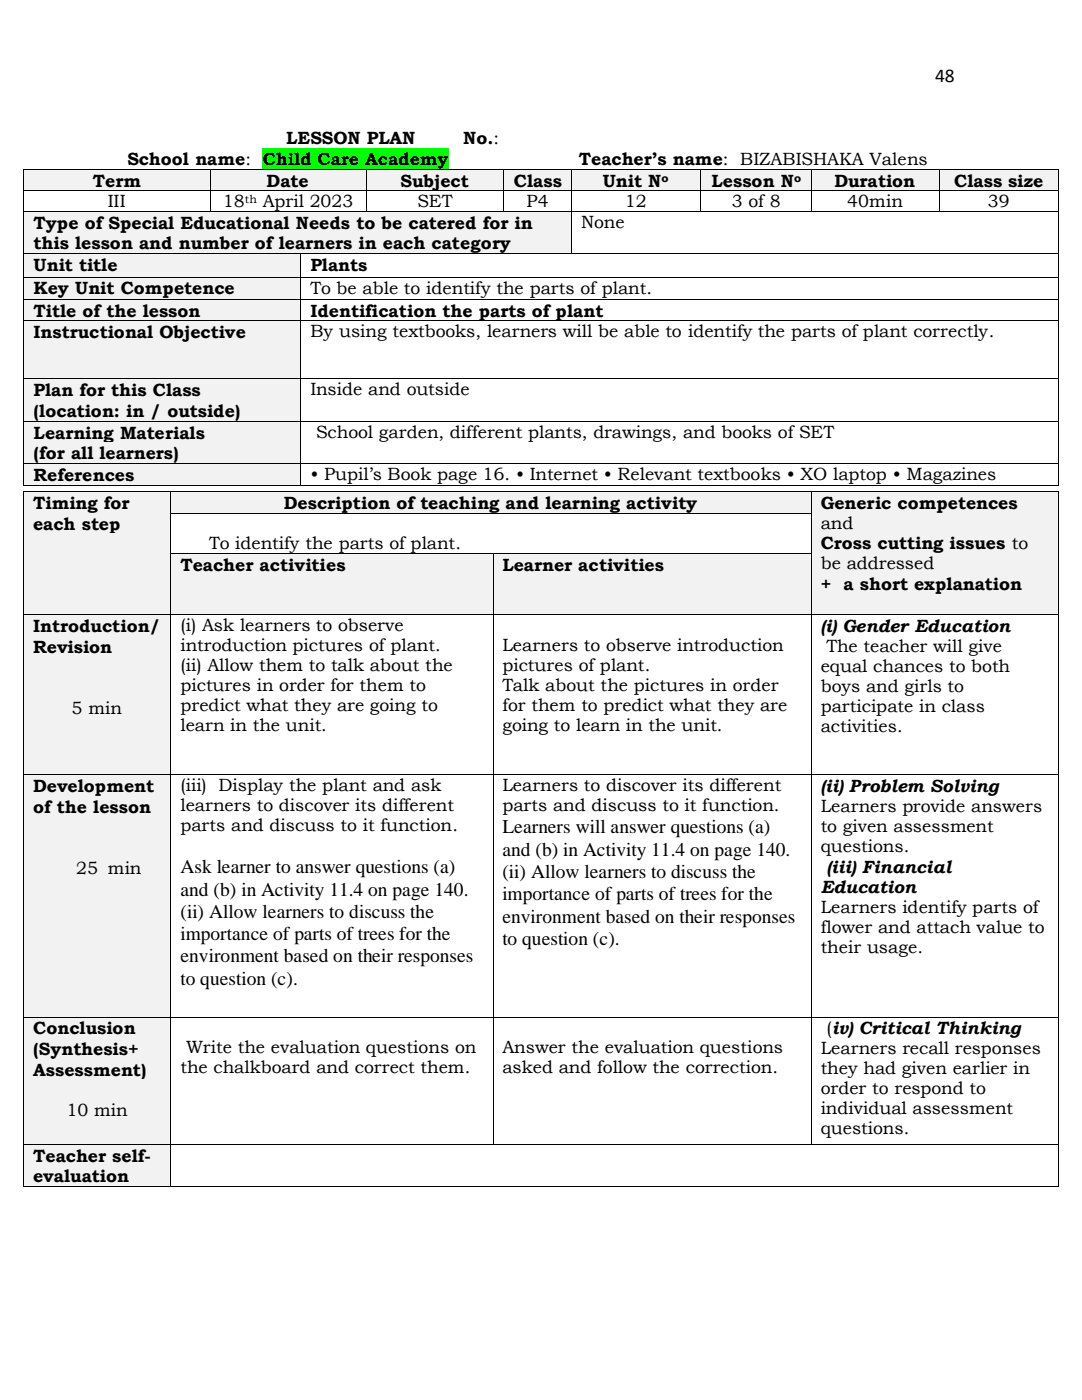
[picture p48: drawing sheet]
<svg xmlns="http://www.w3.org/2000/svg" width="216mm" height="279mm" viewBox="0 0 216 279" stroke-linecap="round" stroke-linejoin="round" font-family="sans-serif">
<defs><g id="words">
<g font-size="3.9">
<text x="186.6" y="16.4">48</text>
<text x="100.2" y="166.3">Learners will answer questions (a)</text>
<text x="100.2" y="170.8">and (b) in Activity 11.4 on page 140.</text>
<text x="36" y="174.2">Ask learner to answer questions (a)</text>
<text x="36" y="178.7">and (b) in Activity 11.4 on page 140.</text>
<text x="100.2" y="175.2">(ii) Allow learners to discuss the</text>
<text x="100.2" y="179.7">importance of parts of trees for the</text>
<text x="36" y="183.2">(ii) Allow learners to discuss the</text>
<text x="100.2" y="184.1">environment based on their responses</text>
<text x="36" y="187.6">importance of parts of trees for the</text>
<text x="100.2" y="188.6">to question (c).</text>
<text x="36" y="192.1">environment based on their responses</text>
<text x="36" y="196.6">to question (c).</text>
</g>
<g font-size="3.5">
<text x="57.1" y="28.8">LESSON PLAN</text>
<text x="92.4" y="28.8">No.:</text>
<text x="25.4" y="32.9">School name:</text>
<text x="52.4" y="32.9">Child Care Academy</text>
<text x="115.5" y="32.9">Teacher’s name: BIZABISHAKA Valens</text>
<text x="18.5" y="37.2">Term</text>
<text x="21.5" y="41.4">III</text>
<text x="44.5" y="41.4">18</text>
<text x="52.4" y="41.4">April 2023</text>
<text x="53.2" y="37.2">Date</text>
<text x="79.9" y="37.2">Subject</text>
<text x="83.3" y="41.4">SET</text>
<text x="102.5" y="37.2">Class</text>
<text x="105.1" y="41.4">P4</text>
<text x="120.3" y="37.2">Unit N</text>
<text x="124.7" y="41.4">12</text>
<text x="142" y="37.2">Lesson N</text>
<text x="146" y="41.4">3 of 8</text>
<text x="166.5" y="37.2">Duration</text>
<text x="169.1" y="41.4">40min</text>
<text x="190.4" y="37.2">Class size</text>
<text x="197.1" y="41.4">39</text>
<text x="6.7" y="45.7">Type of Special Educational Needs to be catered for in</text>
<text x="115.9" y="45.5">None</text>
<text x="6.7" y="49.8">this lesson and number of learners in each category</text>
<text x="6.7" y="54.1">Unit title</text>
<text x="6.7" y="58.7">Key Unit Competence</text>
<text x="61.9" y="54.1">Plants</text>
<text x="61.9" y="58.6">To be able to identify the parts of plant.</text>
<text x="6.7" y="63.2">Title of the lesson</text>
<text x="61.9" y="63.2">Identification the parts of plant</text>
<text x="6.7" y="67.5">Instructional Objective</text>
<text x="61.9" y="67.3">By using textbooks, learners will be able to identify the parts of plant correctly.</text>
<text x="6.7" y="79.1">Plan for this Class</text>
<text x="6.7" y="83.2">(location: in / outside)</text>
<text x="61.9" y="78.9">Inside and outside</text>
<text x="6.7" y="87.5">Learning Materials</text>
<text x="63.1" y="87.3">School garden, different plants, drawings, and books of SET</text>
<text x="6.7" y="91.7">(for all learners)</text>
<text x="6.7" y="96">References</text>
<text x="61.9" y="95.8">• Pupil’s Book page 16. • Internet • Relevant textbooks • XO laptop • Magazines</text>
<text x="6.6" y="101.5">Timing for</text>
<text x="56.6" y="101.5">Description of teaching and learning activity</text>
<text x="163.8" y="101.5">Generic competences</text>
<text x="6.6" y="105.7">each step</text>
<text x="163.8" y="105.5">and</text>
<text x="36" y="114">Teacher activities</text>
<text x="41.7" y="109.7">To identify the parts of plant.</text>
<text x="100.2" y="114">Learner activities</text>
<text x="163.8" y="109.7">Cross cutting issues to</text>
<text x="163.8" y="113.6">be addressed</text>
<text x="163.8" y="117.7">+ a short explanation</text>
<text x="36" y="126">(i) Ask learners to observe</text>
<text x="6.6" y="126.2">Introduction/</text>
<text x="6.6" y="130.3">Revision</text>
<text x="36" y="130">introduction pictures of plant.</text>
<text x="100.2" y="130">Learners to observe introduction</text>
<text x="163.8" y="126.2">(i) Gender Education</text>
<text x="164.9" y="130.1">The teacher will give</text>
<text x="36" y="133.9">(ii) Allow them to talk about the</text>
<text x="36" y="137.9">pictures in order for them to</text>
<text x="100.2" y="133.9">pictures of plant.</text>
<text x="100.2" y="137.9">Talk about the pictures in order</text>
<text x="163.8" y="134.1">equal chances to both</text>
<text x="14.3" y="142.6">5 min</text>
<text x="36" y="141.9">predict what they are going to</text>
<text x="100.2" y="141.9">for them to predict what they are</text>
<text x="163.8" y="138.1">boys and girls to</text>
<text x="163.8" y="142">participate in class</text>
<text x="36" y="145.8">learn in the unit.</text>
<text x="100.2" y="145.8">going to learn in the unit.</text>
<text x="163.8" y="146">activities.</text>
<text x="6.6" y="158.1">Development</text>
<text x="36" y="157.9">(iii) Display the plant and ask</text>
<text x="36" y="161.9">learners to discover its different</text>
<text x="100.2" y="157.9">Learners to discover its different</text>
<text x="100.2" y="161.9">parts and discuss to it function.</text>
<text x="163.8" y="158.1">(ii) Problem Solving</text>
<text x="6.6" y="162.2">of the lesson</text>
<text x="36" y="165.9">parts and discuss to it function.</text>
<text x="163.8" y="162.1">Learners provide answers</text>
<text x="163.8" y="166">to given assessment</text>
<text x="163.8" y="170">questions.</text>
<text x="15.2" y="174.5">25 min</text>
<text x="163.8" y="178.3">Education</text>
<text x="165" y="174.1">(iii) Financial</text>
<text x="163.8" y="182.3">Learners identify parts of</text>
<text x="163.8" y="186.2">flower and attach value to</text>
<text x="163.8" y="190.2">their usage.</text>
<text x="6.6" y="206.4">Conclusion</text>
<text x="164.9" y="206.4">(iv) Critical Thinking</text>
<text x="6.6" y="210.5">(Synthesis+</text>
<text x="6.6" y="214.6">Assessment)</text>
<text x="36" y="214.2">the chalkboard and correct them.</text>
<text x="37.1" y="210.2">Write the evaluation questions on</text>
<text x="100.2" y="210.2">Answer the evaluation questions</text>
<text x="100.2" y="214.2">asked and follow the correction.</text>
<text x="163.8" y="210.4">Learners recall responses</text>
<text x="163.8" y="214.4">they had given earlier in</text>
<text x="163.8" y="218.4">order to respond to</text>
<text x="13.2" y="222.8">10 min</text>
<text x="163.8" y="222.3">individual assessment</text>
<text x="163.8" y="226.3">questions.</text>
<text x="6.6" y="231.8">Teacher self-</text>
<text x="6.6" y="235.9">evaluation</text>
</g>
<g font-size="2.3">
<text x="48.9" y="40.5">th</text>
<text x="132" y="36.3">o</text>
<text x="158.5" y="36.3">o</text>
</g>
</g></defs>
<path d="M52.4 29.6h37.2v4.1h-37.2z" fill-rule="evenodd" fill="#0f0"/>
<g fill="#f2f2f2">
<path d="M4.9 33.9h37v4.1h-37z" fill-rule="evenodd"/>
<path d="M6.7 33.9h33.4v4.1h-33.4z" fill-rule="evenodd"/>
<path d="M42.1 33.9h30.9v4.1h-30.9z" fill-rule="evenodd"/>
<path d="M43.9 33.9h27.2v4.1h-27.2z" fill-rule="evenodd"/>
<path d="M73.1 33.9h27.3v4.1h-27.3z" fill-rule="evenodd"/>
<path d="M75 33.9h23.6v4.1h-23.6z" fill-rule="evenodd"/>
<path d="M100.6 33.9h13.4v4.1h-13.4z" fill-rule="evenodd"/>
<path d="M102.4 33.9h9.7v4.1h-9.7z" fill-rule="evenodd"/>
<path d="M114.2 33.9h25.5v4.1h-25.5z" fill-rule="evenodd"/>
<path d="M115.9 33.9h21.9v4.1h-21.9z" fill-rule="evenodd"/>
<path d="M139.9 33.9h22v4.1h-22z" fill-rule="evenodd"/>
<path d="M141.7 33.9h18.4v4.1h-18.4z" fill-rule="evenodd"/>
<path d="M162.1 33.9h25.2v4.1h-25.2z" fill-rule="evenodd"/>
<path d="M163.8 33.9h21.8v4.1h-21.8z" fill-rule="evenodd"/>
<path d="M187.5 33.9h23.6v4.1h-23.6z" fill-rule="evenodd"/>
<path d="M189.3 33.9h20.1v4.1h-20.1z" fill-rule="evenodd"/>
</g>
<g fill="#000">
<path d="M4.7 33.7h.2v.2h-.2z" fill-rule="evenodd"/>
<path d="M4.7 33.7h.2v.2h-.2z" fill-rule="evenodd"/>
<path d="M4.7 38h.2v.2h-.2z" fill-rule="evenodd"/>
<path d="M41.9 33.7h.2v.2h-.2z" fill-rule="evenodd"/>
<path d="M41.9 38h.2v.2h-.2z" fill-rule="evenodd"/>
<path d="M73 33.7h.1v.2h-.1z" fill-rule="evenodd"/>
<path d="M73 38h.1v.2h-.1z" fill-rule="evenodd"/>
<path d="M100.4 33.7h.2v.2h-.2z" fill-rule="evenodd"/>
<path d="M100.4 38h.2v.2h-.2z" fill-rule="evenodd"/>
<path d="M114 33.7h.2v.2h-.2z" fill-rule="evenodd"/>
<path d="M114 38h.2v.2h-.2z" fill-rule="evenodd"/>
<path d="M139.7 33.7h.2v.2h-.2z" fill-rule="evenodd"/>
<path d="M139.7 38h.2v.2h-.2z" fill-rule="evenodd"/>
<path d="M161.9 33.7h.2v.2h-.2z" fill-rule="evenodd"/>
<path d="M161.9 38h.2v.2h-.2z" fill-rule="evenodd"/>
<path d="M187.3 33.7h.2v.2h-.2z" fill-rule="evenodd"/>
<path d="M187.3 38h.2v.2h-.2z" fill-rule="evenodd"/>
<path d="M211.1 33.7h.2v.2h-.2z" fill-rule="evenodd"/>
<path d="M211.1 33.7h.2v.2h-.2z" fill-rule="evenodd"/>
<path d="M211.1 38h.2v.2h-.2z" fill-rule="evenodd"/>
</g>
<g fill="none" stroke="#000" stroke-width=".2">
<path d="M4.8 33.9v4.1M4.8 38.2v4M4.9 33.8h37M4.9 38.1h37M42 33.9v4.1M42 38.2v4M42.1 33.8h30.9M42.1 38.1h30.9M73.1 33.9v4.1M73.1 38.2v4M73.1 33.8h27.3M73.1 38.1h27.3"/>
<path d="M100.5 33.9v4.1M100.5 38.2v4M100.6 33.8h13.4M100.6 38.1h13.4M114.1 33.9v4.1M114.1 38.2v4M114.2 33.8h25.5M114.2 38.1h25.5M139.8 33.9v4.1M139.8 38.2v4M139.9 33.8h22M139.9 38.1h22"/>
<path d="M162 33.9v4.1M162 38.2v4M162.1 33.8h25.2M162.1 38.1h25.2M187.4 33.9v4.1M187.4 38.2v4M187.5 33.8h23.6M187.5 38.1h23.6M211.2 33.9v4.1M211.2 38.2v4"/>
</g>
<g fill="#f2f2f2">
<path d="M4.9 42.4h109.1v8.2h-109.1z" fill-rule="evenodd"/>
<path d="M6.7 42.4h105.4v4.1h-105.4z" fill-rule="evenodd"/>
<path d="M6.7 46.5h105.4v4.1h-105.4z" fill-rule="evenodd"/>
</g>
<g fill="#000">
<path d="M4.7 42.2h.2v.2h-.2z" fill-rule="evenodd"/>
<path d="M41.9 42.2h.2v.2h-.2z" fill-rule="evenodd"/>
<path d="M73 42.2h.1v.2h-.1z" fill-rule="evenodd"/>
<path d="M100.4 42.2h.2v.2h-.2z" fill-rule="evenodd"/>
<path d="M114 42.2h.2v.2h-.2z" fill-rule="evenodd"/>
<path d="M139.7 42.2h.2v.2h-.2z" fill-rule="evenodd"/>
<path d="M161.9 42.2h.2v.2h-.2z" fill-rule="evenodd"/>
<path d="M187.3 42.2h.2v.2h-.2z" fill-rule="evenodd"/>
<path d="M211.1 42.2h.2v.2h-.2z" fill-rule="evenodd"/>
</g>
<path d="M4.8 42.4v8.2M4.9 42.3h37M42.1 42.3h30.9M73.1 42.3h27.3M100.6 42.3h13.4M114.1 42.4v8.2M114.2 42.3h25.5M139.9 42.3h22M162.1 42.3h25.2M187.5 42.3h23.6M211.2 42.4v8.2" fill="none" stroke="#000" stroke-width=".2"/>
<g fill="#f2f2f2">
<path d="M4.9 50.7h55v4.5h-55z" fill-rule="evenodd"/>
<path d="M6.7 50.7h51.4v4.2h-51.4z" fill-rule="evenodd"/>
</g>
<g fill="#000">
<path d="M4.7 50.6h.2v.1h-.2z" fill-rule="evenodd"/>
<path d="M59.9 50.6h.2v.1h-.2z" fill-rule="evenodd"/>
<path d="M114 50.6h.2v.1h-.2z" fill-rule="evenodd"/>
<path d="M211.1 50.6h.2v.1h-.2z" fill-rule="evenodd"/>
</g>
<path d="M4.8 50.7v4.5M4.9 50.6h55M60 50.7v4.5M60.1 50.6h53.9M114.2 50.6h96.9M211.2 50.7v4.5" fill="none" stroke="#000" stroke-width=".2"/>
<g fill="#f2f2f2">
<path d="M4.9 55.4h55v4.2h-55z" fill-rule="evenodd"/>
<path d="M6.7 55.4h51.4v4.1h-51.4z" fill-rule="evenodd"/>
</g>
<g fill="#000">
<path d="M4.7 55.2h.2v.2h-.2z" fill-rule="evenodd"/>
<path d="M59.9 55.2h.2v.2h-.2z" fill-rule="evenodd"/>
<path d="M211.1 55.2h.2v.2h-.2z" fill-rule="evenodd"/>
</g>
<path d="M4.8 55.4v4.2M4.9 55.3h55M60 55.4v4.2M60.1 55.3h151M211.2 55.4v4.2" fill="none" stroke="#000" stroke-width=".2"/>
<g fill="#f2f2f2">
<path d="M4.9 59.8h55v4.2h-55z" fill-rule="evenodd"/>
<path d="M6.7 59.8h51.4v4.2h-51.4z" fill-rule="evenodd"/>
</g>
<g fill="#000">
<path d="M4.7 59.6h.2v.2h-.2z" fill-rule="evenodd"/>
<path d="M59.9 59.6h.2v.2h-.2z" fill-rule="evenodd"/>
<path d="M211.1 59.6h.2v.2h-.2z" fill-rule="evenodd"/>
</g>
<path d="M4.8 59.8v4.2M4.9 59.7h55M60 59.8v4.2M60.1 59.7h151M211.2 59.8v4.2" fill="none" stroke="#000" stroke-width=".2"/>
<g fill="#f2f2f2">
<path d="M4.9 64.1h55v11.4h-55z" fill-rule="evenodd"/>
<path d="M6.7 64.1h51.4v4.2h-51.4z" fill-rule="evenodd"/>
</g>
<g fill="#000">
<path d="M4.7 64h.2v.1h-.2z" fill-rule="evenodd"/>
<path d="M59.9 64h.2v.1h-.2z" fill-rule="evenodd"/>
<path d="M211.1 64h.2v.1h-.2z" fill-rule="evenodd"/>
</g>
<path d="M4.8 64.1v11.4M4.9 64h55M60 64.1v11.4M60.1 64h151M211.2 64.1v11.4" fill="none" stroke="#000" stroke-width=".2"/>
<g fill="#f2f2f2">
<path d="M4.9 75.7h55v8.3h-55z" fill-rule="evenodd"/>
<path d="M6.7 75.7h51.4v4.1h-51.4z" fill-rule="evenodd"/>
<path d="M6.7 79.8h51.4v4.2h-51.4z" fill-rule="evenodd"/>
</g>
<g fill="#000">
<path d="M4.7 75.5h.2v.2h-.2z" fill-rule="evenodd"/>
<path d="M59.9 75.5h.2v.2h-.2z" fill-rule="evenodd"/>
<path d="M211.1 75.5h.2v.2h-.2z" fill-rule="evenodd"/>
</g>
<path d="M4.8 75.7v8.3M4.9 75.6h55M60 75.7v8.3M60.1 75.6h151M211.2 75.7v8.3" fill="none" stroke="#000" stroke-width=".2"/>
<g fill="#f2f2f2">
<path d="M4.9 84.2h55v8.3h-55z" fill-rule="evenodd"/>
<path d="M6.7 84.2h51.4v4.1h-51.4z" fill-rule="evenodd"/>
<path d="M6.7 88.3h51.4v4.2h-51.4z" fill-rule="evenodd"/>
</g>
<g fill="#000">
<path d="M4.7 84h.2v.2h-.2z" fill-rule="evenodd"/>
<path d="M59.9 84h.2v.2h-.2z" fill-rule="evenodd"/>
<path d="M211.1 84h.2v.2h-.2z" fill-rule="evenodd"/>
</g>
<path d="M4.8 84.2v8.3M4.9 84.1h55M60 84.2v8.3M60.1 84.1h151M211.2 84.2v8.3" fill="none" stroke="#000" stroke-width=".2"/>
<g fill="#f2f2f2">
<path d="M4.9 92.6h55v4.2h-55z" fill-rule="evenodd"/>
<path d="M6.7 92.6h51.4v4.2h-51.4z" fill-rule="evenodd"/>
</g>
<g fill="#000">
<path d="M4.7 92.5h.2v.1h-.2z" fill-rule="evenodd"/>
<path d="M4.7 96.8h.2v.2h-.2z" fill-rule="evenodd"/>
<path d="M4.7 96.8h.2v.2h-.2z" fill-rule="evenodd"/>
<path d="M59.9 92.5h.2v.1h-.2z" fill-rule="evenodd"/>
<path d="M59.9 96.8h.2v.2h-.2z" fill-rule="evenodd"/>
<path d="M211.1 92.5h.2v.1h-.2z" fill-rule="evenodd"/>
<path d="M211.1 96.8h.2v.2h-.2z" fill-rule="evenodd"/>
<path d="M211.1 96.8h.2v.2h-.2z" fill-rule="evenodd"/>
</g>
<path d="M4.8 92.6v4.2M4.9 92.5h55M4.9 96.9h55M60 92.6v4.2M60.1 92.5h151M60.1 96.9h151M211.2 92.6v4.2" fill="none" stroke="#000" stroke-width=".2"/>
<g fill="#f2f2f2">
<path d="M4.9 98.2h29.1v24.4h-29.1z" fill-rule="evenodd"/>
<path d="M6.6 98.2h25.5v4.1h-25.5z" fill-rule="evenodd"/>
<path d="M6.6 102.3h25.5v4.2h-25.5z" fill-rule="evenodd"/>
<path d="M6.6 106.5h25.5v4h-25.5z" fill-rule="evenodd"/>
<path d="M6.6 110.5h25.5v4.2h-25.5z" fill-rule="evenodd"/>
<path d="M34.1 98.2h127.7v4.1h-127.7z" fill-rule="evenodd"/>
<path d="M36 98.2h124v4.1h-124z" fill-rule="evenodd"/>
<path d="M162 98.2h49v24.4h-49z" fill-rule="evenodd"/>
<path d="M163.8 98.2h45.4v4.1h-45.4z" fill-rule="evenodd"/>
<path d="M163.8 102.3h45.4v4h-45.4z" fill-rule="evenodd"/>
<path d="M163.8 106.3h45.4v4.2h-45.4z" fill-rule="evenodd"/>
<path d="M163.8 110.5h45.4v3.9h-45.4z" fill-rule="evenodd"/>
<path d="M163.8 114.4h45.4v4.1h-45.4z" fill-rule="evenodd"/>
<path d="M163.8 118.5h45.4v4.1h-45.4z" fill-rule="evenodd"/>
</g>
<g fill="#000">
<path d="M4.7 98h.2v.2h-.2z" fill-rule="evenodd"/>
<path d="M4.7 98h.2v.2h-.2z" fill-rule="evenodd"/>
<path d="M34 98h.1v.2h-.1z" fill-rule="evenodd"/>
<path d="M161.8 98h.2v.2h-.2z" fill-rule="evenodd"/>
<path d="M211 98h.2v.2h-.2z" fill-rule="evenodd"/>
<path d="M211 98h.2v.2h-.2z" fill-rule="evenodd"/>
<path d="M4.7 102.3h.2v.2h-.2z" fill-rule="evenodd"/>
<path d="M34 102.3h.1v.2h-.1z" fill-rule="evenodd"/>
<path d="M161.8 102.3h.2v.2h-.2z" fill-rule="evenodd"/>
<path d="M211 102.3h.2v.2h-.2z" fill-rule="evenodd"/>
</g>
<path d="M4.8 98.2v4.1M4.9 98.1h29.1M34.1 98.2v4.1M34.1 98.1h127.7M161.9 98.2v4.1M162 98.1h49M211.1 98.2v4.1M4.8 102.5v8M34.1 102.5v8M34.1 102.4h127.7M161.9 102.5v8M211.1 102.5v8" fill="none" stroke="#000" stroke-width=".2"/>
<g fill="#f2f2f2">
<path d="M34.1 110.6h64.2v12h-64.2z" fill-rule="evenodd"/>
<path d="M36 110.6h60.4v4.2h-60.4z" fill-rule="evenodd"/>
<path d="M98.5 110.6h63.3v12h-63.3z" fill-rule="evenodd"/>
<path d="M100.2 110.6h59.8v4.2h-59.8z" fill-rule="evenodd"/>
</g>
<g fill="#000">
<path d="M4.7 110.5h.2v.1h-.2z" fill-rule="evenodd"/>
<path d="M34 110.5h.1v.1h-.1z" fill-rule="evenodd"/>
<path d="M98.3 110.5h.2v.1h-.2z" fill-rule="evenodd"/>
<path d="M161.8 110.5h.2v.1h-.2z" fill-rule="evenodd"/>
<path d="M211 110.5h.2v.1h-.2z" fill-rule="evenodd"/>
</g>
<path d="M4.8 110.6v12M34.1 110.6v12M34.1 110.5h64.2M98.4 110.6v12M98.5 110.5h63.3M161.9 110.6v12M211.1 110.6v12" fill="none" stroke="#000" stroke-width=".2"/>
<g fill="#f2f2f2">
<path d="M4.9 122.8h29.1v31.8h-29.1z" fill-rule="evenodd"/>
<path d="M6.6 122.8h25.5v4.2h-25.5z" fill-rule="evenodd"/>
<path d="M6.6 127h25.5v4.1h-25.5z" fill-rule="evenodd"/>
<path d="M6.6 131.1h25.5v4.1h-25.5z" fill-rule="evenodd"/>
<path d="M6.6 135.2h25.5v4.2h-25.5z" fill-rule="evenodd"/>
<path d="M6.6 139.4h25.5v4h-25.5z" fill-rule="evenodd"/>
</g>
<g fill="#000">
<path d="M4.7 122.6h.2v.2h-.2z" fill-rule="evenodd"/>
<path d="M34 122.6h.1v.2h-.1z" fill-rule="evenodd"/>
<path d="M98.3 122.6h.2v.2h-.2z" fill-rule="evenodd"/>
<path d="M161.8 122.6h.2v.2h-.2z" fill-rule="evenodd"/>
<path d="M211 122.6h.2v.2h-.2z" fill-rule="evenodd"/>
</g>
<path d="M4.8 122.8v31.8M4.9 122.7h29.1M34.1 122.8v31.8M34.1 122.7h64.2M98.4 122.8v31.8M98.5 122.7h63.3M161.9 122.8v31.8M162 122.7h49M211.1 122.8v31.8" fill="none" stroke="#000" stroke-width=".2"/>
<g fill="#f2f2f2">
<path d="M4.9 154.7h29.1v48.2h-29.1z" fill-rule="evenodd"/>
<path d="M6.6 154.7h25.5v4.2h-25.5z" fill-rule="evenodd"/>
<path d="M6.6 158.9h25.5v4.1h-25.5z" fill-rule="evenodd"/>
<path d="M6.6 163h25.5v4.2h-25.5z" fill-rule="evenodd"/>
<path d="M6.6 167.2h25.5v4.1h-25.5z" fill-rule="evenodd"/>
<path d="M6.6 171.3h25.5v4h-25.5z" fill-rule="evenodd"/>
</g>
<g fill="#000">
<path d="M4.7 154.6h.2v.1h-.2z" fill-rule="evenodd"/>
<path d="M34 154.6h.1v.1h-.1z" fill-rule="evenodd"/>
<path d="M98.3 154.6h.2v.1h-.2z" fill-rule="evenodd"/>
<path d="M161.8 154.6h.2v.1h-.2z" fill-rule="evenodd"/>
<path d="M211 154.6h.2v.1h-.2z" fill-rule="evenodd"/>
</g>
<path d="M4.8 154.7v48.2M4.9 154.7h29.1M34.1 154.7v48.2M34.1 154.7h64.2M98.4 154.7v48.2M98.5 154.7h63.3M161.9 154.7v48.2M162 154.7h49M211.1 154.7v48.2" fill="none" stroke="#000" stroke-width=".2"/>
<g fill="#f2f2f2">
<path d="M4.9 203.1h29.1v25.2h-29.1z" fill-rule="evenodd"/>
<path d="M6.6 203.1h25.5v4.1h-25.5z" fill-rule="evenodd"/>
<path d="M6.6 207.2h25.5v4.1h-25.5z" fill-rule="evenodd"/>
<path d="M6.6 211.3h25.5v4.1h-25.5z" fill-rule="evenodd"/>
<path d="M6.6 215.4h25.5v4.2h-25.5z" fill-rule="evenodd"/>
<path d="M6.6 219.6h25.5v4h-25.5z" fill-rule="evenodd"/>
</g>
<g fill="#000">
<path d="M4.7 202.9h.2v.2h-.2z" fill-rule="evenodd"/>
<path d="M34 202.9h.1v.2h-.1z" fill-rule="evenodd"/>
<path d="M98.3 202.9h.2v.2h-.2z" fill-rule="evenodd"/>
<path d="M161.8 202.9h.2v.2h-.2z" fill-rule="evenodd"/>
<path d="M211 202.9h.2v.2h-.2z" fill-rule="evenodd"/>
</g>
<path d="M4.8 203.1v25.2M4.9 203h29.1M34.1 203.1v25.2M34.1 203h64.2M98.4 203.1v25.2M98.5 203h63.3M161.9 203.1v25.2M162 203h49M211.1 203.1v25.2" fill="none" stroke="#000" stroke-width=".2"/>
<g fill="#f2f2f2">
<path d="M4.9 228.5h29.1v8.2h-29.1z" fill-rule="evenodd"/>
<path d="M6.6 228.5h25.5v4.1h-25.5z" fill-rule="evenodd"/>
<path d="M6.6 232.6h25.5v4.1h-25.5z" fill-rule="evenodd"/>
</g>
<g fill="#000">
<path d="M4.7 228.3h.2v.2h-.2z" fill-rule="evenodd"/>
<path d="M4.7 236.7h.2v.2h-.2z" fill-rule="evenodd"/>
<path d="M4.7 236.7h.2v.2h-.2z" fill-rule="evenodd"/>
<path d="M34 228.3h.1v.2h-.1z" fill-rule="evenodd"/>
<path d="M34 236.7h.1v.2h-.1z" fill-rule="evenodd"/>
<path d="M98.3 228.3h.2v.2h-.2z" fill-rule="evenodd"/>
<path d="M161.8 228.3h.2v.2h-.2z" fill-rule="evenodd"/>
<path d="M211 228.3h.2v.2h-.2z" fill-rule="evenodd"/>
<path d="M211 236.7h.2v.2h-.2z" fill-rule="evenodd"/>
<path d="M211 236.7h.2v.2h-.2z" fill-rule="evenodd"/>
</g>
<path d="M4.8 228.5v8.2M4.9 228.4h29.1M4.9 236.8h29.1M34.1 228.5v8.2M34.1 228.4h64.2M34.1 236.8h176.9M98.5 228.4h63.3M162 228.4h49M211.1 228.5v8.2" fill="none" stroke="#000" stroke-width=".2"/>
<use href="#words"/>
</svg>
